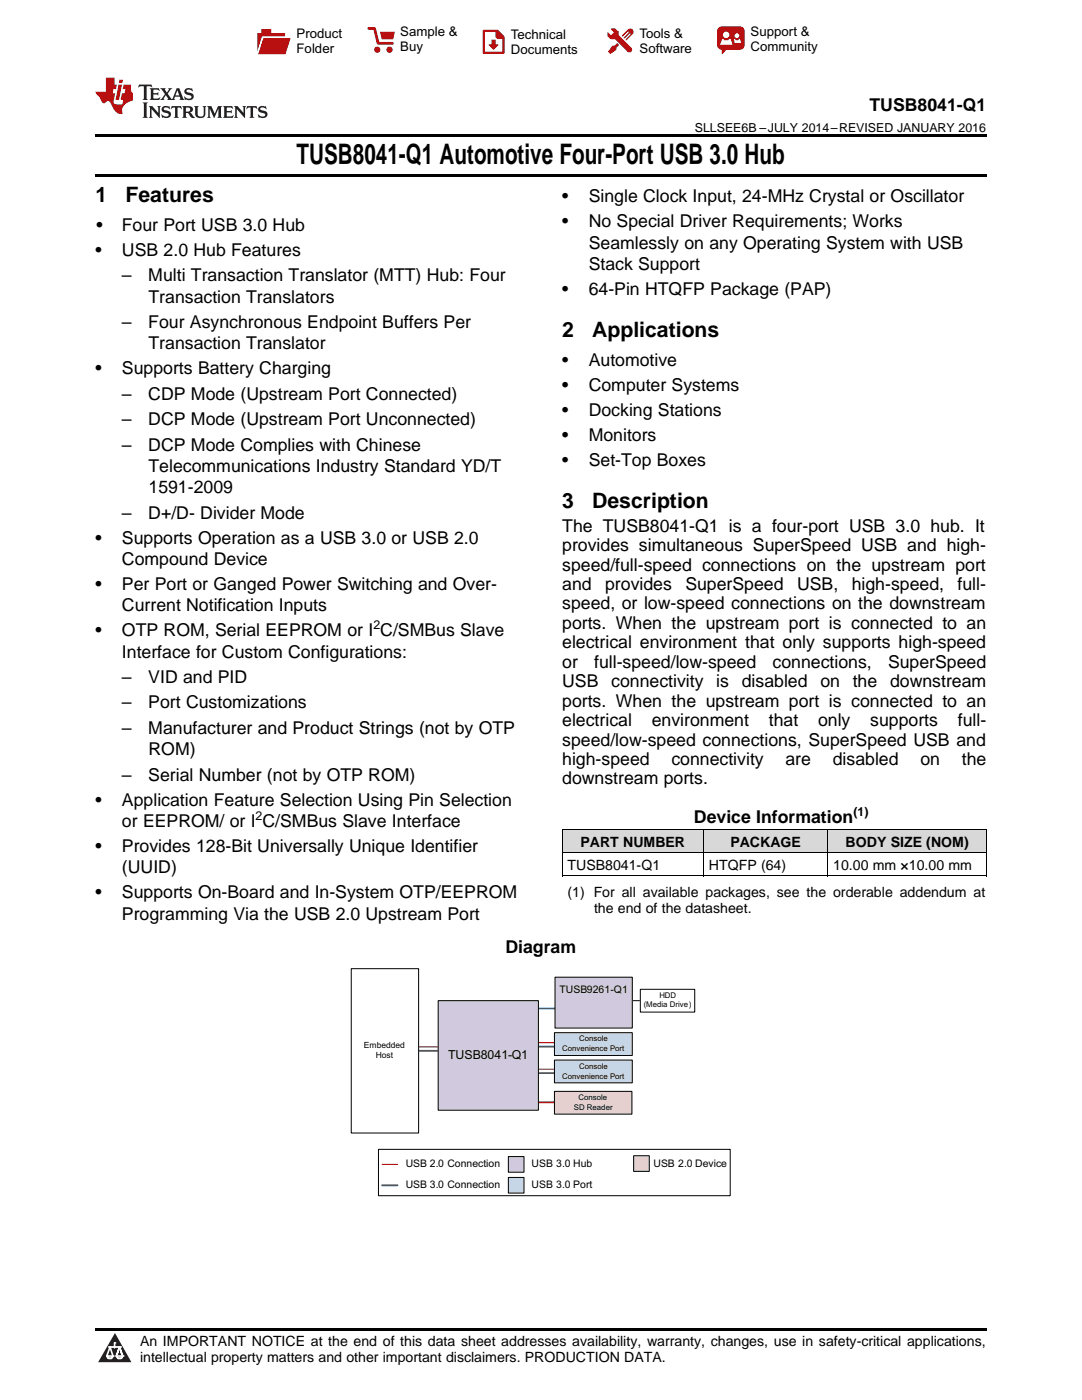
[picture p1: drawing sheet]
<svg xmlns="http://www.w3.org/2000/svg" width="216mm" height="279mm" viewBox="0 0 216 279" stroke-linecap="round" stroke-linejoin="round" font-family="sans-serif">
<defs><g id="words">
<text font-size="5.6" x="59.2" y="32.8">TUSB8041-Q1 Automotive Four-Port USB 3.0 Hub</text>
<g font-size="4.2">
<text x="19" y="40.4">1</text>
<text x="25" y="40.4">Features</text>
<text x="112.2" y="67.3">2</text>
<text x="118.2" y="67.3">Applications</text>
<text x="112.2" y="101.5">3</text>
<text x="118.2" y="101.5">Description</text>
</g>
<g font-size="3.5">
<text x="173.5" y="22.2">TUSB8041-Q1</text>
<text x="112.2" y="40.4">•</text>
<text x="117.5" y="40.4">Single Clock Input, 24-MHz Crystal or Oscillator</text>
<text x="19.2" y="46.1">•</text>
<text x="24.3" y="46.1">Four Port USB 3.0 Hub</text>
<text x="112.2" y="45.4">•</text>
<text x="117.5" y="45.4">No Special Driver Requirements; Works</text>
<text x="19" y="51.1">•</text>
<text x="24.3" y="51.1">USB 2.0 Hub Features</text>
<text x="117.5" y="49.6">Seamlessly on any Operating System with USB</text>
<text x="117.5" y="53.8">Stack Support</text>
<text x="24.3" y="56.2">–</text>
<text x="29.6" y="56.2">Multi Transaction Translator (MTT) Hub: Four</text>
<text x="112.2" y="58.8">•</text>
<text x="117.5" y="58.8">64-Pin HTQFP Package (PAP)</text>
<text x="24.3" y="65.5">–</text>
<text x="29.6" y="65.5">Four Asynchronous Endpoint Buffers Per</text>
<text x="29.6" y="60.4">Transaction Translators</text>
<text x="29.6" y="69.7">Transaction Translator</text>
<text x="19" y="74.7">•</text>
<text x="24.3" y="74.7">Supports Battery Charging</text>
<text x="112.2" y="73">•</text>
<text x="112.2" y="78">•</text>
<text x="117.5" y="73">Automotive</text>
<text x="117.5" y="78">Computer Systems</text>
<text x="24.3" y="79.8">–</text>
<text x="29.6" y="79.8">CDP Mode (Upstream Port Connected)</text>
<text x="112.2" y="83">•</text>
<text x="117.5" y="83">Docking Stations</text>
<text x="24.3" y="84.9">–</text>
<text x="24.3" y="90">–</text>
<text x="29.6" y="84.9">DCP Mode (Upstream Port Unconnected)</text>
<text x="29.6" y="90">DCP Mode Complies with Chinese</text>
<text x="112.2" y="88">•</text>
<text x="117.5" y="88">Monitors</text>
<text x="29.6" y="94.2">Telecommunications Industry Standard YD/T</text>
<text x="112.2" y="93">•</text>
<text x="117.5" y="93">Set-Top Boxes</text>
<text x="29.6" y="98.4">1591-2009</text>
<text x="24.3" y="103.5">–</text>
<text x="29.6" y="103.5">D+/D- Divider Mode</text>
<text x="112.2" y="106.1">The TUSB8041-Q1 is a four-port USB 3.0 hub. It</text>
<text x="19" y="108.5">•</text>
<text x="24.3" y="108.5">Supports Operation as a USB 3.0 or USB 2.0</text>
<text x="24.3" y="112.7">Compound Device</text>
<text x="112.2" y="110">provides simultaneous SuperSpeed USB and high-</text>
<text x="112.2" y="113.9">speed/full-speed connections on the upstream port</text>
<text x="19" y="117.8">•</text>
<text x="24.3" y="117.8">Per Port or Ganged Power Switching and Over-</text>
<text x="112.2" y="117.8">and</text>
<text x="120.7" y="117.8">provides</text>
<text x="136.8" y="117.8">SuperSpeed</text>
<text x="159" y="117.8">USB,</text>
<text x="170" y="117.8">high-speed,</text>
<text x="191.1" y="117.8">full-</text>
<text x="24.3" y="122">Current Notification Inputs</text>
<text x="112.2" y="121.6">speed, or low-speed connections on the downstream</text>
<text x="112.2" y="125.5">ports. When the upstream port is connected to an</text>
<text x="19" y="127">•</text>
<text x="24.3" y="127">OTP ROM, Serial EEPROM or I C/SMBus Slave</text>
<text x="24.3" y="131.2">Interface for Custom Configurations:</text>
<text x="112.2" y="129.4">electrical environment that only supports high-speed</text>
<text x="24.3" y="136.3">–</text>
<text x="29.6" y="136.3">VID and PID</text>
<text x="112.2" y="133.3">or</text>
<text x="112.2" y="137.2">USB</text>
<text x="118.6" y="133.3">full-speed/low-speed</text>
<text x="122" y="137.2">connectivity</text>
<text x="142.9" y="137.2">is</text>
<text x="148" y="137.2">disabled</text>
<text x="154.2" y="133.3">connections,</text>
<text x="163.7" y="137.2">on</text>
<text x="170.2" y="137.2">the</text>
<text x="177.2" y="133.3">SuperSpeed</text>
<text x="177.6" y="137.2">downstream</text>
<text x="24.3" y="141.4">–</text>
<text x="29.6" y="141.4">Port Customizations</text>
<text x="112.2" y="141">ports. When the upstream port is connected to an</text>
<text x="24.3" y="146.5">–</text>
<text x="29.6" y="146.5">Manufacturer and Product Strings (not by OTP</text>
<text x="112.2" y="144.9">electrical</text>
<text x="112.2" y="148.8">speed/low-speed connections, SuperSpeed USB and</text>
<text x="130" y="144.9">environment</text>
<text x="153.4" y="144.9">that</text>
<text x="163.2" y="144.9">only</text>
<text x="173.7" y="144.9">supports</text>
<text x="191.1" y="144.9">full-</text>
<text x="24.3" y="155.8">–</text>
<text x="29.6" y="155.8">Serial Number (not by OTP ROM)</text>
<text x="29.6" y="150.7">ROM)</text>
<text x="112.2" y="152.7">high-speed</text>
<text x="134" y="152.7">connectivity</text>
<text x="156.7" y="152.7">are</text>
<text x="166.2" y="152.7">disabled</text>
<text x="183.6" y="152.7">on</text>
<text x="191.9" y="152.7">the</text>
<text x="19" y="160.8">•</text>
<text x="24.3" y="160.8">Application Feature Selection Using Pin Selection</text>
<text x="112.2" y="156.6">downstream ports.</text>
<text x="24.3" y="165">or EEPROM/ or I C/SMBus Slave Interface</text>
<text x="138.5" y="164.3">Device Information</text>
<text x="19" y="170">•</text>
<text x="24.3" y="170">Provides 128-Bit Universally Unique Identifier</text>
<text x="19" y="179.3">•</text>
<text x="24.3" y="174.3">(UUID)</text>
<text x="24.3" y="179.3">Supports On-Board and In-System OTP/EEPROM</text>
<text x="24.3" y="183.5">Programming Via the USB 2.0 Upstream Port</text>
<text x="100.9" y="190.2">Diagram</text>
</g>
<g font-size="2.8">
<text x="113.2" y="173.6">TUSB8041-Q1</text>
<text x="115.8" y="168.9">PART NUMBER</text>
<text x="141.5" y="173.6">HTQFP (64)</text>
<text x="145.7" y="168.9">PACKAGE</text>
<text x="166.3" y="173.6">10.00 mm ×10.00 mm</text>
<text x="168.7" y="168.9">BODY SIZE (NOM)</text>
<text x="113.2" y="179.1">(1) For all available packages, see the orderable addendum at</text>
<text x="118.5" y="182.3">the end of the datasheet.</text>
<text x="27.9" y="268.6">An IMPORTANT NOTICE at the end of this data sheet addresses availability, warranty, changes, use in safety-critical applications,</text>
<text x="27.9" y="271.8">intellectual property matters and other important disclaimers. PRODUCTION DATA.</text>
</g>
<g font-size="2.6">
<text x="59.2" y="7.6">Product</text>
<text x="59.2" y="10.6">Folder</text>
<text x="79.9" y="7.3">Sample &amp;</text>
<text x="79.9" y="10.2">Buy</text>
<text x="101.9" y="7.8">Technical</text>
<text x="101.9" y="10.8">Documents</text>
<text x="127.6" y="7.6">Tools &amp;</text>
<text x="127.6" y="10.6">Software</text>
<text x="149.8" y="7.2">Support &amp;</text>
<text x="149.8" y="10.2">Community</text>
</g>
<g font-size="2.5">
<text x="138.6" y="26.3">SLLSEE6B –JULY 2014–REVISED JANUARY 2016</text>
<text x="74.5" y="125.6">2</text>
<text x="51" y="163.6">2</text>
<text x="170.3" y="162.9">(1)</text>
<text x="89.4" y="211.3">TUSB8041-Q1</text>
</g>
<g font-size="2.1">
<text x="111.7" y="198.2">TUSB9261-Q1</text>
<text x="81" y="233">USB 2.0 Connection</text>
<text x="106.1" y="233">USB 3.0 Hub</text>
<text x="130.4" y="233">USB 2.0 Device</text>
<text x="81" y="237.1">USB 3.0 Connection</text>
<text x="106.1" y="237.1">USB 3.0 Port</text>
</g>
<g font-size="1.7">
<text x="72.6" y="209.1">Embedded</text>
<text x="75" y="211.2">Host</text>
</g>
<g font-size="1.6">
<text x="128.4" y="201.1">(Media Drive)</text>
<text x="131.6" y="199.2">HDD</text>
<text x="112.2" y="209.8">Convenience Port</text>
<text x="115.6" y="207.8">Console</text>
<text x="112.2" y="215.3">Convenience Port</text>
<text x="115.6" y="213.3">Console</text>
<text x="114.5" y="221.5">SD Reader</text>
<text x="115.4" y="219.5">Console</text>
</g>
</g></defs>
<g fill="#d8d8d8">
<path d="M112.2 165.6h28.2v4.6h-28.2z"/>
<path d="M140.4 165.6h24.8v4.6h-24.8z"/>
<path d="M165.2 165.6h31.6v4.6h-31.6z"/>
</g>
<path d="M22.9 266l3.3 5.9h-6.6z" fill="#231f20"/>
<path d="M21.3 270.6h1.2l-.3 .5h-.3a.53 .53 0 0 1-.6-.5z" fill-rule="evenodd" fill="#fff"/>
<path d="M21.3 270.6h1.2l-.3 .5h-.3a.53 .53 0 0 1-.6-.5z" fill="none" stroke="#231f20" stroke-width=".33"/>
<path d="M21.3 270.6l1.2 .1-.3 .4h-.5z" fill="none" stroke="#fff" stroke-width=".33"/>
<path d="M22.9 268.9h.1" fill="none" stroke="#fff" stroke-width=".33"/>
<path d="M22.9 268v.9z" fill="#fff"/>
<path d="M22.9 268v.9z" fill="none" stroke="#fff" stroke-width=".33"/>
<circle cx="22.9" cy="268" r=".16" fill="#fff"/>
<path d="M21.8 268.8h.1" fill="none" stroke="#fff" stroke-width=".33"/>
<path d="M21.8 268.8h2.2z" fill="#fff"/>
<path d="M21.8 268.8h2.2z" fill="none" stroke="#fff" stroke-width=".33"/>
<circle cx="24" cy="268.8" r=".16" fill="#fff"/>
<path d="M23.2 270.6h.1" fill="none" stroke="#fff" stroke-width=".33"/>
<path d="M23.8 268.8l-.6 1.8z" fill="#fff"/>
<path d="M23.8 268.8l-.6 1.8z" fill="none" stroke="#fff" stroke-width=".33"/>
<path d="M23.8 268.8l.7 1.8z" fill="#fff"/>
<path d="M23.8 268.8l.7 1.8z" fill="none" stroke="#fff" stroke-width=".33"/>
<path d="M24.4 270.6h.1" fill="none" stroke="#fff" stroke-width=".33"/>
<circle cx="21.3" cy="270.6" r=".16" fill="#fff"/>
<path d="M22 268.8l-.7 1.8z" fill="#fff"/>
<path d="M22 268.8l-.7 1.8z" fill="none" stroke="#fff" stroke-width=".33"/>
<path d="M22 268.8l.5 1.8z" fill="#fff"/>
<path d="M22 268.8l.5 1.8z" fill="none" stroke="#fff" stroke-width=".33"/>
<circle cx="22.5" cy="270.6" r=".16" fill="#fff"/>
<path d="M23.3 270.6h1.2a.63 .63 0 0 1-.6 .5 .63 .63 0 0 1-.6-.5z" fill-rule="evenodd" fill="#fff"/>
<path d="M23.3 270.6h1.2a.63 .63 0 0 1-.6 .5 .63 .63 0 0 1-.6-.5z" fill="none" stroke="#231f20" stroke-width=".33"/>
<path d="M23.3 270.6h1.2l-.4 .5h-.5z" fill="none" stroke="#fff" stroke-width=".33"/>
<path d="M23.2 270.6h.1" fill="none" stroke="#fff" stroke-width=".33"/>
<circle cx="24.5" cy="270.6" r=".16" fill="#fff"/>
<path d="M19 265.1h177.8v.5h-177.8z" fill="#000"/>
<path d="M76.2 232.4h3.1" fill="none" stroke="#f00" stroke-width=".21"/>
<path d="M76.2 236.5h3.1" fill="none" stroke="#0070bf" stroke-width=".37"/>
<path d="M101.4 230.8h3.2v3.1h-3.2z" fill-rule="evenodd" fill="#d1c9de"/>
<path d="M101.4 230.8h3.2v3.1h-3.2z" fill="none" stroke="#000" stroke-width=".2"/>
<path d="M101.4 235h3.2v3.1h-3.2z" fill-rule="evenodd" fill="#c7d6e6"/>
<path d="M75.5 229.4h70.2v9.2h-70.2zM101.4 235h3.2v3.1h-3.2z" fill="none" stroke="#000" stroke-width=".2"/>
<path d="M83.5 208.9h3.9" fill="none" stroke="#f00" stroke-width=".21"/>
<path d="M83.5 209.7h3.9M107.6 214.2h3.1" fill="none" stroke="#0070bf" stroke-width=".37"/>
<path d="M107.4 220h3.2" fill="none" stroke="#f00" stroke-width=".37"/>
<path d="M126.4 230.6h3.2v3.2h-3.2z" fill-rule="evenodd" fill="#edcccc"/>
<path d="M126.4 230.6h3.2v3.2h-3.2z" fill="none" stroke="#000" stroke-width=".2"/>
<path d="M107.4 201.3h3.5" fill="none" stroke="#0070bf" stroke-width=".37"/>
<path d="M110.6 217.8h15.5v4.6h-15.5z" fill-rule="evenodd" fill="#edcccc"/>
<path d="M110.6 217.8h15.5v4.6h-15.5z" fill="none" stroke="#000" stroke-width=".2"/>
<path d="M107.4 213.4h3.3" fill="none" stroke="#f00" stroke-width=".21"/>
<path d="M127.8 197.4h10.8v4.6h-10.8z" fill-rule="evenodd" fill="#fff"/>
<path d="M126.2 199.7h1.4M127.8 197.4h10.8v4.6h-10.8z" fill="none" stroke="#000" stroke-width=".2"/>
<path d="M107.6 208.9h3.1" fill="none" stroke="#0070bf" stroke-width=".37"/>
<path d="M107.4 208.1h3.3" fill="none" stroke="#f00" stroke-width=".21"/>
<path d="M110.7 195h15.5v10.2h-15.5z" fill-rule="evenodd" fill="#d1c9de"/>
<path d="M110.7 195h15.5v10.2h-15.5z" fill="none" stroke="#000" stroke-width=".2"/>
<path d="M110.6 206.1h15.6v4.5h-15.6z" fill-rule="evenodd" fill="#c7d6e6"/>
<path d="M110.6 206.1h15.6v4.5h-15.6z" fill="none" stroke="#000" stroke-width=".2"/>
<path d="M70.1 193.3h13.4v32.8h-13.4z" fill-rule="evenodd" fill="#fff"/>
<path d="M70.1 193.3h13.4v32.8h-13.4z" fill="none" stroke="#000" stroke-width=".2"/>
<path d="M87.4 199.7h20v21.9h-20z" fill-rule="evenodd" fill="#d1c9de"/>
<path d="M87.4 199.7h20v21.9h-20z" fill="none" stroke="#000" stroke-width=".2"/>
<path d="M110.6 211.6h15.6v4.5h-15.6z" fill-rule="evenodd" fill="#c7d6e6"/>
<path d="M112.2 174.8h84.6M112.2 170.2h84.6M112.2 165.5h84.6M112.2 165.6v9.3M140.4 165.6v9.3M165.2 165.6v9.3M196.8 165.6v9.3M110.6 211.6h15.6v4.5h-15.6z" fill="none" stroke="#000" stroke-width=".2"/>
<path d="M19 34.8h177.8v.5h-177.8zM19 26.8h177.8v.6h-177.8z" fill="#000"/>
<path d="M27.7 16.9l-.1 .6 .6-.3h.5v.2v2.2l-.2 .4h1l-.2-.4v-2.2v-.2h.5l.6 .3-.2-.6zM29.9 17.6l.2 .4v1.6l-.2 .4h1.9l.1-.6a1.09 1.09 0 0 1-1.3 .1v-.6h.6l.4 .2v-.7l-.2 .2h-.8v-.6l.2-.1a1.01 1.01 0 0 1 1 .3l-.1-.6zM32 17.6l.9 1.2-1 1.2h.9l-.2-.3 .5-.7 .5 .7-.3 .3h1.7l-.2-.3 .1-.4h1l.1 .4-.2 .3h1l-.3-.4-.7-2h-.5l-1 2.2-.8-1.1 .9-1.1h-.9l.2 .2-.4 .7-.4-.7 .2-.2zM35.4 18l.4 1h-.8zM37 17.7a.66 .66 0 0 0-.2 .8 .66 .66 0 0 0 .6 .4l.7 .2 .1 .2a.8 .8 0 0 1-.7 .4 .8 .8 0 0 1-.7-.5l.1 .8 .2-.2a.94 .94 0 0 0 1.1 .1 .94 .94 0 0 0 .4-.9 1.48 1.48 0 0 0-1.3-.6v-.4a1.1 1.1 0 0 1 1.2 .2l-.2-.6-.2 .1-.5-.1zM28.5 20.4l.2 .4v2.3l-.2 .4h1l-.2-.4v-2.3l.2-.4zM29.7 21.2l.2 .4v1.5l-.2 .4h.8l-.3-.4 .1-1.3 1.6 1.8v-2l.2-.4h-.7l.2 .2v1.1l-1.2-1.3zM32.5 21.3a.66 .66 0 0 0-.2 .8 .66 .66 0 0 0 .6 .4l.6 .2 .2 .2a.8 .8 0 0 1-.8 .4 .8 .8 0 0 1-.7-.5l.2 .7 .2-.1a.94 .94 0 0 0 1 .1 .94 .94 0 0 0 .5-1 1.47 1.47 0 0 0-1.3-.6l-.1-.3a1.1 1.1 0 0 1 1.3 .2l-.2-.6-.2 .1-.5-.2zM34.3 21.2l-.2 .6a.64 .64 0 0 1 .8-.3v1.6l-.2 .4h1l-.3-.4 .1-1.6a.66 .66 0 0 1 .8 .3l-.2-.6zM36.3 21.2l.3 .4v1.5l-.3 .4h1l-.2-.2v-.7h.5l.1 .1a.8 .8 0 0 0 1.2 .7l-1-1a.62 .62 0 0 0 .6-.5 .62 .62 0 0 0-.6-.7zM37.1 21.5h.1a.48 .48 0 0 1 .6 0 .48 .48 0 0 1 .1 .6l-.2 .1-.6 .1zM38.7 21.2l.2 .2a2.29 2.29 0 0 0 .4 2 1.05 1.05 0 0 0 1.7-.7v-1.3l.2-.2h-.8l.2 .4v1.1a.61 .61 0 0 1-.6 .6 .61 .61 0 0 1-.6-.6v-1.1l.3-.4zM41.3 21.2l.3 .4v1.5l-.3 .4h.8l-.2-.4v-1.4l.8 1.9 .9-1.9v1.4l-.2 .4h.9l-.2-.4v-1.5l.2-.4h-.8l-.7 1.5-.6-1.5zM44.5 21.2l.2 .4v1.5l-.2 .4h1.9l.2-.6a1.1 1.1 0 0 1-1.4 .2v-.7h.6l.4 .2v-.6l-.2 .1-.8 .1v-.6l.2-.1a1.02 1.02 0 0 1 1.1 .2l-.2-.5zM46.7 21.2l.2 .4v1.5l-.2 .4h.8l-.3-.4 .1-1.3 1.6 1.8v-2l.2-.4h-.7l.2 .2v1.1l-1.2-1.3zM49.3 21.2l-.1 .6a.64 .64 0 0 1 .8-.3v1.6l-.3 .4h1l-.2-.4v-1.6a.66 .66 0 0 1 .8 .3l-.1-.6zM51.7 21.3a.66 .66 0 0 0-.2 .7 .66 .66 0 0 0 .7 .5l.6 .2 .1 .2a.8 .8 0 0 1-.7 .4 .8 .8 0 0 1-.7-.5l.1 .7 .2-.1a.94 .94 0 0 0 1.1 .1 .94 .94 0 0 0 .4-1 1.48 1.48 0 0 0-1.2-.6l-.1-.3a1.1 1.1 0 0 1 1.2 .2l-.2-.6-.1 .1-.6-.2z" fill="#231f20"/>
<path d="M21.1 15.5v2.8h-2v.4l.9 .9a.96 .96 0 0 0 1 1 .59 .59 0 0 1 .5-.4 .59 .59 0 0 1 .5 .3l.4 .8a1.61 1.61 0 0 0 2.1 1.3 1.63 1.63 0 0 1 1.1-2.2l.9-.3v-1.5a1.6 1.6 0 0 1-.4-1.7h-1.4l-.2 .9h.5l-.2 .8h-.5l-.2 1v.3h.5l-.2 .9h-.7a.74 .74 0 0 1-1-.6l.3-1.6h-.5l.2-.8h.5l.1-.9h-.4v-1.4zM23.7 16.9l-.7 3h.8l.6-3zM23.8 15.9l-.1 .7h.7l.2-.7z" fill="#ee1d23"/>
<g fill="#d60000">
<path d="M52.1 5.8h2v.8h2.8v4.2h-5.5v-4.2h.7z" fill-rule="evenodd"/>
<path d="M52.4 7.5h5.6l-1 3.3h-5.6z" fill-rule="evenodd"/>
</g>
<path d="M52.4 7.4h5.7l-.1 .1h-5.5l-1.1 3.3z" fill-rule="evenodd" fill="#fff"/>
<path d="M52.4 7.4h5.7l-.1 .1h-5.5l-1.1 3.3z" fill="none" stroke="#fff" stroke-width=".2"/>
<path d="M73.6 5.7h1.1l.7 2.9h2.9" fill="none" stroke="#d60000" stroke-width=".55"/>
<g fill="#d60000">
<path d="M75.8 6.3h3l-.4 1.6h-2.2z" fill-rule="evenodd"/>
<circle cx="75.3" cy="9.9" r=".62"/>
<circle cx="77.7" cy="9.9" r=".62"/>
</g>
<path d="M96.5 6.2h2.7l1.3 1.2v3.1h-4z" fill="none" stroke="#d60000" stroke-width=".44"/>
<g fill="#d60000">
<path d="M98.1 7.9h.8v1h.5l-.9 1.1-1-1v-.1h.6z" fill-rule="evenodd"/>
<path d="M98.9 6.2h.3l1.3 1.2v.4h-1.3l-.3-.4z" fill-rule="evenodd"/>
<path d="M121.9 5.7h.8l.7 .6 .1 .7 2.5 2.5-.8 .8-2.3-2.3-1.1-.2-.6-.6v-.8l.7 .6 .5-.4v-.2l-.5-.5z" fill-rule="evenodd"/>
<path d="M122.2 9.1h.4l.5-.5 .4 .4-.5 .5v.4l-1.2 .9-.5-.5z" fill-rule="evenodd"/>
<path d="M125.3 5.9a.67 .67 0 0 1 .9 0 .67 .67 0 0 1 0 .9z" fill-rule="evenodd"/>
<path d="M125.3 5.9l.9 .9-1.2 1.2h-.2v-.2l1-.9v-.2h-.2l-.9 1h-.2v-.2l.9-1 .1-.2h-.3l-.9 1h-.2v-.2z" fill-rule="evenodd"/>
<circle cx="125.6" cy="9.9" r=".54"/>
</g>
<path d="M123.3 6.3v.7" fill="none" stroke="#d60000" stroke-width=".2"/>
<g fill="#d60000">
<path d="M143.4 5.5l.6-.2h3.6a.95 .95 0 0 1 1 .9v2.8a.95 .95 0 0 1-1 .9h-3.6a.95 .95 0 0 1-.9-.9v-2.8z" fill-rule="evenodd"/>
<path d="M144 9.9h.9l-.7 .9h-.2z" fill-rule="evenodd"/>
</g>
<g fill="#fff">
<path d="M146.6 8.6h1.3z"/>
<path d="M144.1 7.8h.3l.1 .2h.8l.2-.2h.3l.4 1.1h-2.5z" fill-rule="evenodd"/>
<path d="M146.4 7.8h.3l.1 .2h.5l.2-.2h.2l.2 .8h-1.3z" fill-rule="evenodd"/>
<circle cx="144.9" cy="6.9" r=".65"/>
<circle cx="147" cy="7.1" r=".48"/>
</g>
<use href="#words"/>
</svg>
